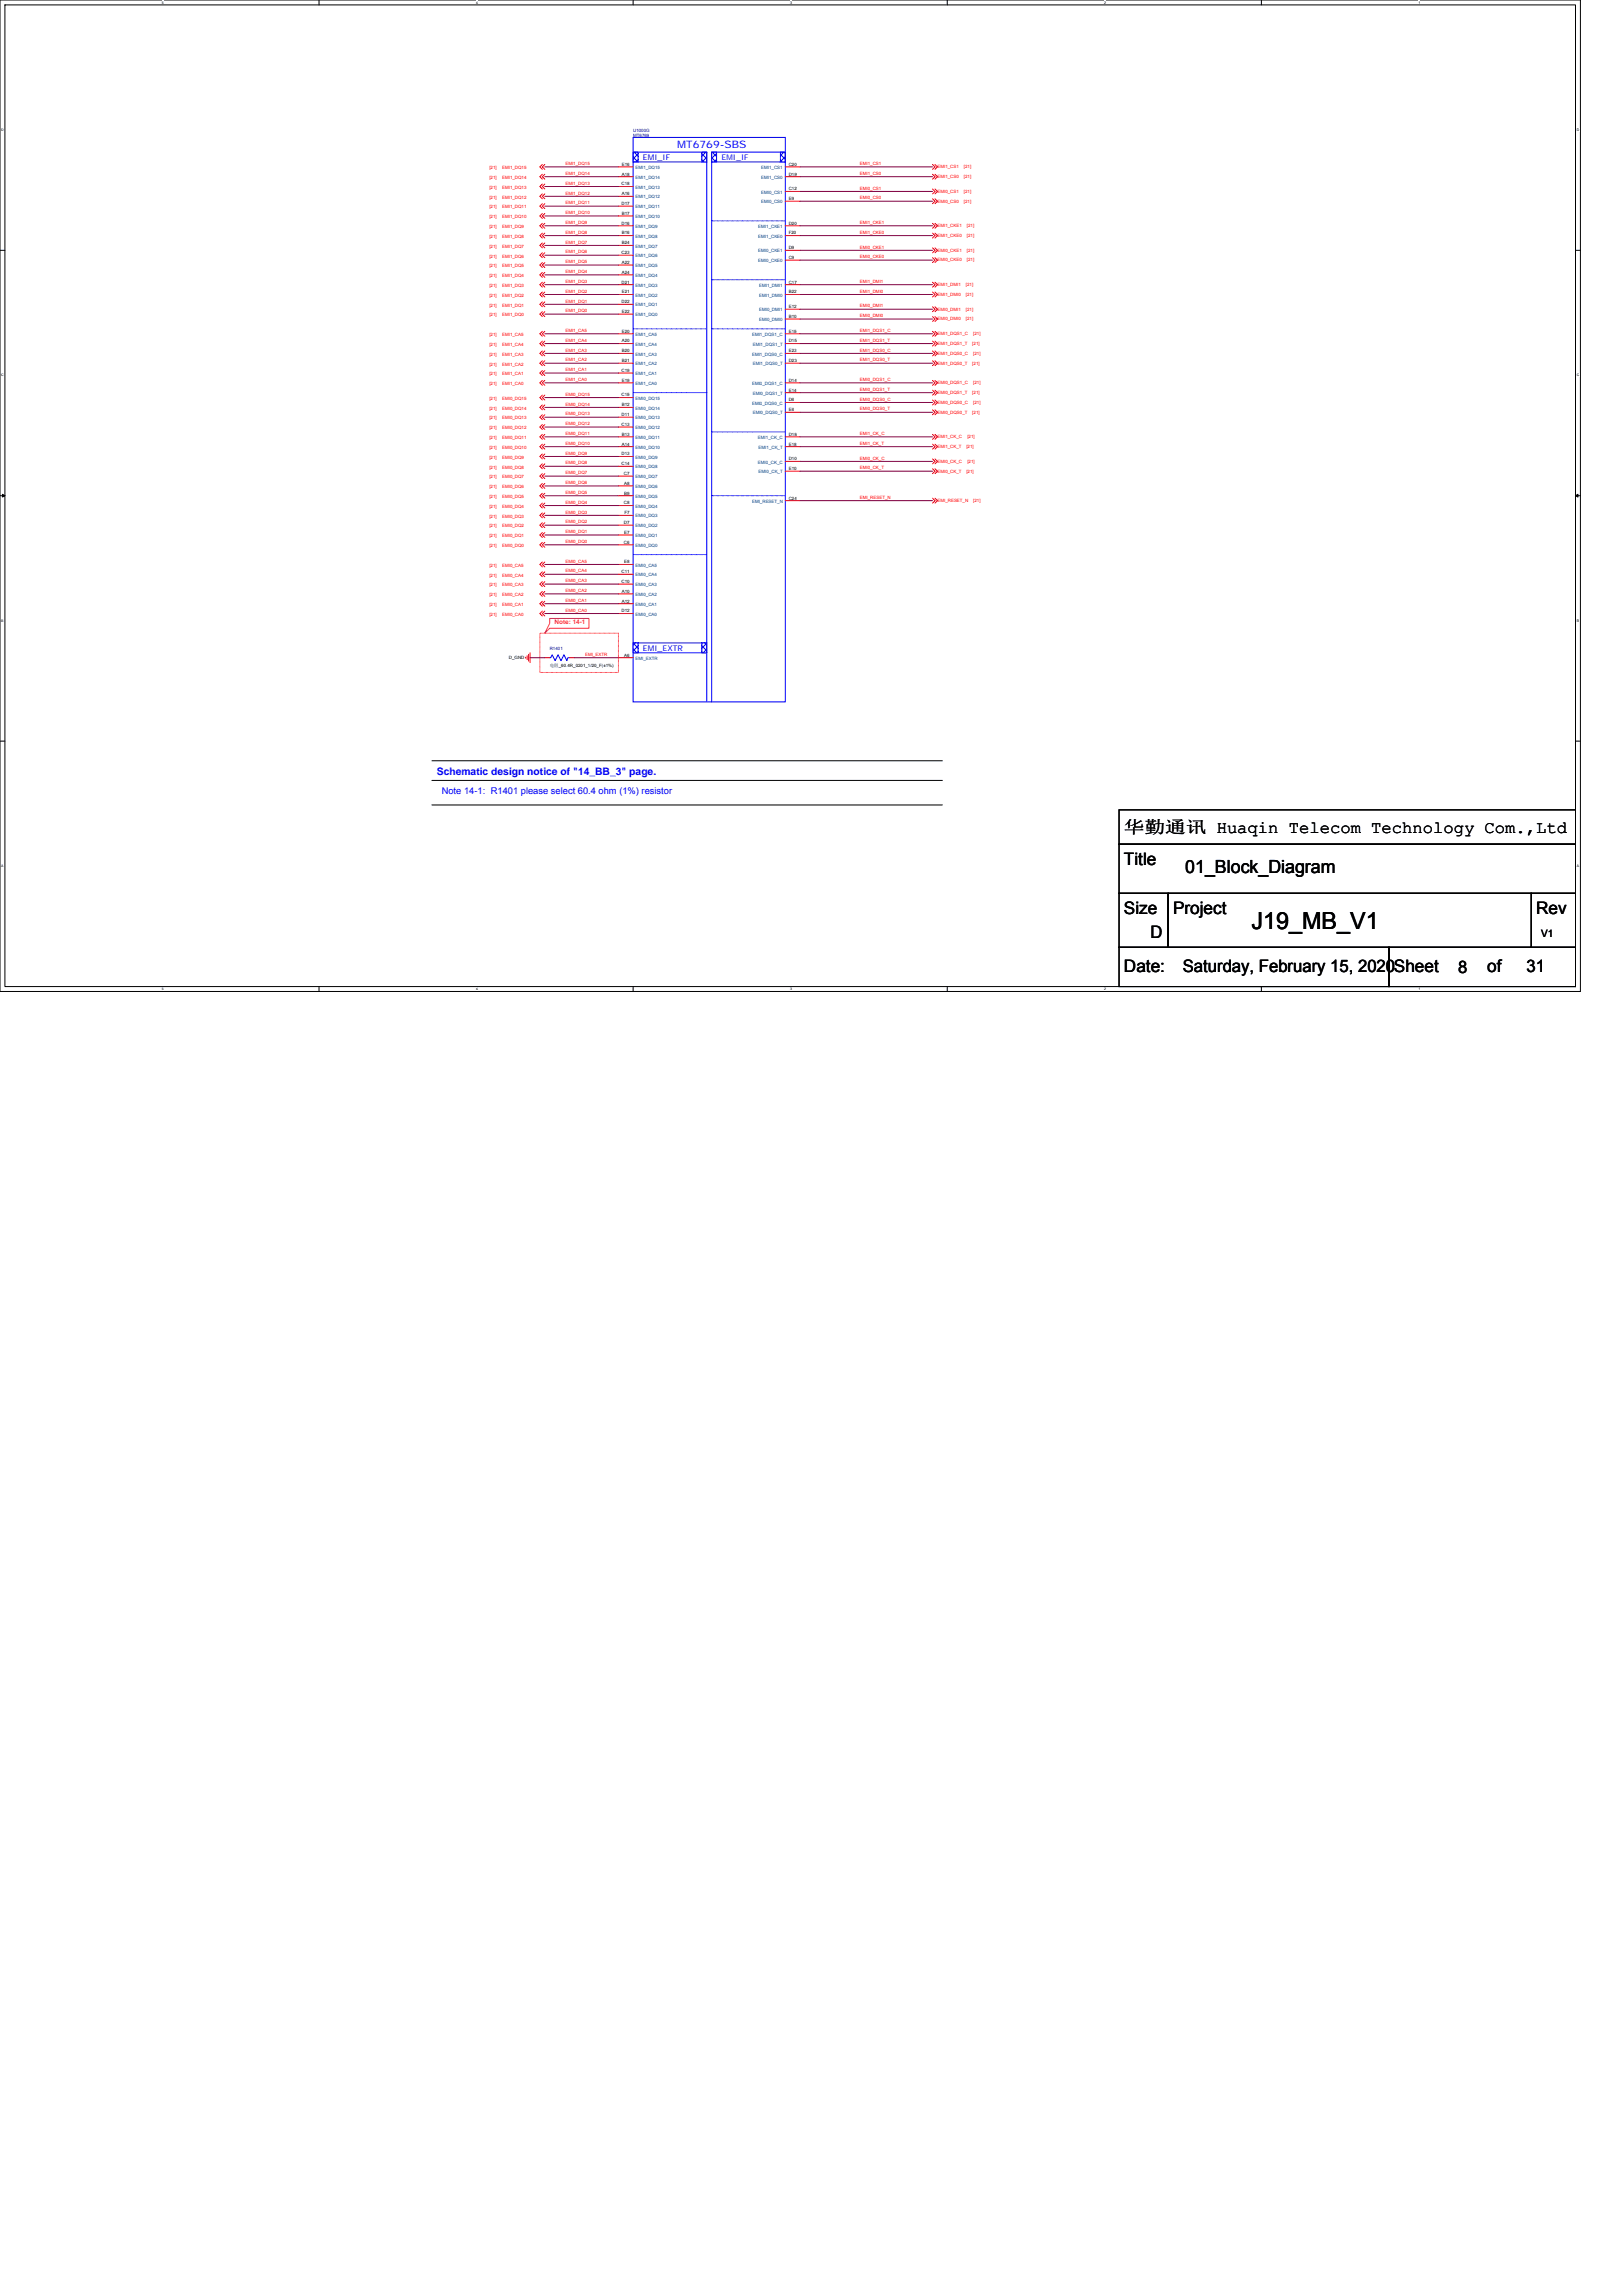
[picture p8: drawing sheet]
<svg xmlns="http://www.w3.org/2000/svg" width="210mm" height="297mm" viewBox="0 0 210 297" stroke-linecap="round" stroke-linejoin="round" font-family="sans-serif">
<defs><g id="words">
<text font-size="3" x="161.9" y="120.2">J19_MB_V1</text>
<text font-size="2.3" x="153.4" y="112.9">01_Block_Diagram</text>
<g font-size="2.2">
<text x="145.4" y="107.8">华勤通讯 Huaqin Telecom Technology Com.,Ltd</text>
<text x="145.4" y="111.8">Title</text>
<text x="145.4" y="118.2">Size</text>
<text x="151.8" y="118.2">Project</text>
<text x="198.8" y="118.2">Rev</text>
<text x="145.4" y="125.8">Date:</text>
<text x="148.8" y="121.4">D</text>
<text x="153" y="125.8">Saturday, February 15, 2020Sheet</text>
<text x="188.7" y="125.9">8</text>
<text x="192.4" y="125.8">of</text>
<text x="197.5" y="125.8">31</text>
</g>
<g font-size="1.3" fill="#00f">
<text x="87.6" y="19.1">MT6769-SBS</text>
<text x="56.5" y="100.3">Schematic design notice of &quot;14_BB_3&quot; page.</text>
</g>
<text font-size="1.3" x="199.4" y="121.2">V1</text>
<text font-size="1.2" fill="#00f" x="57.1" y="102.7">Note 14-1: R1401 please select 60.4 ohm (1%) resistor</text>
<g font-size="1" fill="#00f">
<text x="83.2" y="20.7">EMI_IF</text>
<text x="93.3" y="20.7">EMI_IF</text>
<text x="83.2" y="84.2">EMI_EXTR</text>
</g>
<text font-size=".8" fill="#ff0080" x="71.8" y="80.8">Note: 14-1</text>
<g font-size=".6" fill="#000080">
<text x="81.9" y="17.1">U1000G</text>
<text x="81.9" y="17.7">MT6769</text>
<text x="71.1" y="84.1">R1401</text>
</g>
<g font-size=".6" fill="#f00">
<text x="63.3" y="21.9">[21]</text>
<text x="63.3" y="23.2">[21]</text>
<text x="65" y="21.9">EMI1_DQ15</text>
<text x="65" y="23.2">EMI1_DQ14</text>
<text x="73.2" y="21.4">EMI1_DQ15</text>
<text x="73.2" y="22.6">EMI1_DQ14</text>
<text x="73.2" y="23.9">EMI1_DQ13</text>
<text x="111.3" y="22.6">EMI1_CS0</text>
<text x="111.3" y="21.4">EMI1_CS1</text>
<text x="121.3" y="21.8">EMI1_CS1</text>
<text x="121.3" y="23">EMI1_CS0</text>
<text x="124.7" y="21.8">[21]</text>
<text x="124.7" y="23">[21]</text>
<text x="63.3" y="24.4">[21]</text>
<text x="63.3" y="25.7">[21]</text>
<text x="63.3" y="27">[21]</text>
<text x="63.3" y="28.2">[21]</text>
<text x="63.3" y="29.5">[21]</text>
<text x="65" y="24.4">EMI1_DQ13</text>
<text x="65" y="25.7">EMI1_DQ12</text>
<text x="65" y="27">EMI1_DQ11</text>
<text x="65" y="28.2">EMI1_DQ10</text>
<text x="65" y="29.5">EMI1_DQ9</text>
<text x="73.2" y="25.2">EMI1_DQ12</text>
<text x="73.2" y="26.4">EMI1_DQ11</text>
<text x="73.2" y="27.7">EMI1_DQ10</text>
<text x="73.2" y="29">EMI1_DQ9</text>
<text x="111.3" y="24.5">EMI0_CS1</text>
<text x="111.3" y="25.8">EMI0_CS0</text>
<text x="111.3" y="29">EMI1_CKE1</text>
<text x="121.3" y="26.2">EMI0_CS0</text>
<text x="121.3" y="24.9">EMI0_CS1</text>
<text x="121.3" y="29.4">EMI1_CKE1</text>
<text x="124.7" y="26.2">[21]</text>
<text x="124.7" y="24.9">[21]</text>
<text x="125.1" y="29.4">[21]</text>
<text x="63.3" y="35.9">[21]</text>
<text x="63.3" y="34.6">[21]</text>
<text x="63.3" y="33.3">[21]</text>
<text x="63.3" y="30.8">[21]</text>
<text x="63.3" y="32">[21]</text>
<text x="65" y="35.9">EMI1_DQ4</text>
<text x="65" y="34.6">EMI1_DQ5</text>
<text x="65" y="33.3">EMI1_DQ6</text>
<text x="65" y="30.8">EMI1_DQ8</text>
<text x="65" y="32">EMI1_DQ7</text>
<text x="73.2" y="32.8">EMI1_DQ6</text>
<text x="73.2" y="34.1">EMI1_DQ5</text>
<text x="73.2" y="35.3">EMI1_DQ4</text>
<text x="73.2" y="30.2">EMI1_DQ8</text>
<text x="73.2" y="31.5">EMI1_DQ7</text>
<text x="111.3" y="33.4">EMI0_CKE0</text>
<text x="111.3" y="32.2">EMI0_CKE1</text>
<text x="111.3" y="30.2">EMI1_CKE0</text>
<text x="121.3" y="33.8">EMI0_CKE0</text>
<text x="121.3" y="32.6">EMI0_CKE1</text>
<text x="121.3" y="30.6">EMI1_CKE0</text>
<text x="125.1" y="33.8">[21]</text>
<text x="125.1" y="32.6">[21]</text>
<text x="125.1" y="30.6">[21]</text>
<text x="63.3" y="40.9">[21]</text>
<text x="63.3" y="39.7">[21]</text>
<text x="63.3" y="38.4">[21]</text>
<text x="63.3" y="37.1">[21]</text>
<text x="65" y="40.9">EMI1_DQ0</text>
<text x="65" y="39.7">EMI1_DQ1</text>
<text x="65" y="38.4">EMI1_DQ2</text>
<text x="65" y="37.1">EMI1_DQ3</text>
<text x="73.2" y="36.6">EMI1_DQ3</text>
<text x="73.2" y="37.9">EMI1_DQ2</text>
<text x="73.2" y="39.1">EMI1_DQ1</text>
<text x="73.2" y="40.4">EMI1_DQ0</text>
<text x="111.3" y="39.8">EMI0_DMI1</text>
<text x="111.3" y="41">EMI0_DMI0</text>
<text x="111.3" y="36.6">EMI1_DMI1</text>
<text x="111.3" y="37.9">EMI1_DMI0</text>
<text x="121.3" y="40.2">EMI0_DMI1</text>
<text x="121.3" y="41.4">EMI0_DMI0</text>
<text x="121.3" y="37">EMI1_DMI1</text>
<text x="121.3" y="38.3">EMI1_DMI0</text>
<text x="125" y="40.2">[21]</text>
<text x="125" y="41.4">[21]</text>
<text x="125" y="37">[21]</text>
<text x="125" y="38.3">[21]</text>
<text x="63.3" y="47.3">[21]</text>
<text x="63.3" y="43.5">[21]</text>
<text x="63.3" y="44.7">[21]</text>
<text x="63.3" y="46">[21]</text>
<text x="65" y="47.3">EMI1_CA2</text>
<text x="65" y="43.5">EMI1_CA5</text>
<text x="65" y="44.7">EMI1_CA4</text>
<text x="65" y="46">EMI1_CA3</text>
<text x="73.2" y="42.9">EMI1_CA5</text>
<text x="73.2" y="44.2">EMI1_CA4</text>
<text x="73.2" y="45.5">EMI1_CA3</text>
<text x="73.2" y="46.8">EMI1_CA2</text>
<text x="111.3" y="42.9">EMI1_DQS1_C</text>
<text x="111.3" y="44.2">EMI1_DQS1_T</text>
<text x="111.3" y="45.5">EMI1_DQS0_C</text>
<text x="111.3" y="46.8">EMI1_DQS0_T</text>
<text x="121.3" y="44.6">EMI1_DQS1_T</text>
<text x="121.3" y="43.3">EMI1_DQS1_C</text>
<text x="121.3" y="45.9">EMI1_DQS0_C</text>
<text x="121.3" y="47.2">EMI1_DQS0_T</text>
<text x="125.8" y="44.6">[21]</text>
<text x="125.8" y="47.2">[21]</text>
<text x="125.9" y="43.3">[21]</text>
<text x="125.9" y="45.9">[21]</text>
<text x="63.3" y="48.6">[21]</text>
<text x="63.3" y="49.8">[21]</text>
<text x="63.3" y="51.7">[21]</text>
<text x="63.3" y="53">[21]</text>
<text x="65" y="48.6">EMI1_CA1</text>
<text x="65" y="49.8">EMI1_CA0</text>
<text x="65" y="51.7">EMI0_DQ15</text>
<text x="65" y="53">EMI0_DQ14</text>
<text x="73.2" y="48">EMI1_CA1</text>
<text x="73.2" y="49.3">EMI1_CA0</text>
<text x="73.2" y="53.7">EMI0_DQ13</text>
<text x="73.2" y="52.5">EMI0_DQ14</text>
<text x="73.2" y="51.2">EMI0_DQ15</text>
<text x="111.3" y="50.6">EMI0_DQS1_T</text>
<text x="111.3" y="49.3">EMI0_DQS1_C</text>
<text x="111.3" y="51.8">EMI0_DQS0_C</text>
<text x="111.3" y="53.1">EMI0_DQS0_T</text>
<text x="121.3" y="51">EMI0_DQS1_T</text>
<text x="121.3" y="49.7">EMI0_DQS1_C</text>
<text x="121.3" y="52.2">EMI0_DQS0_C</text>
<text x="121.3" y="53.5">EMI0_DQS0_T</text>
<text x="125.8" y="51">[21]</text>
<text x="125.8" y="53.5">[21]</text>
<text x="125.9" y="49.7">[21]</text>
<text x="125.9" y="52.2">[21]</text>
<text x="63.3" y="55.5">[21]</text>
<text x="63.3" y="54.3">[21]</text>
<text x="63.3" y="59.4">[21]</text>
<text x="63.3" y="58.1">[21]</text>
<text x="63.3" y="56.8">[21]</text>
<text x="65" y="55.5">EMI0_DQ12</text>
<text x="65" y="54.3">EMI0_DQ13</text>
<text x="65" y="59.4">EMI0_DQ9</text>
<text x="65" y="58.1">EMI0_DQ10</text>
<text x="65" y="56.8">EMI0_DQ11</text>
<text x="73.2" y="55">EMI0_DQ12</text>
<text x="73.2" y="56.3">EMI0_DQ11</text>
<text x="73.2" y="58.8">EMI0_DQ9</text>
<text x="73.2" y="57.6">EMI0_DQ10</text>
<text x="111.3" y="57.6">EMI1_CK_T</text>
<text x="111.3" y="56.3">EMI1_CK_C</text>
<text x="111.3" y="59.5">EMI0_CK_C</text>
<text x="121.3" y="59.9">EMI0_CK_C</text>
<text x="121.3" y="56.7">EMI1_CK_C</text>
<text x="121.3" y="58">EMI1_CK_T</text>
<text x="125" y="58">[21]</text>
<text x="125.2" y="59.9">[21]</text>
<text x="125.2" y="56.7">[21]</text>
<text x="63.3" y="63.2">[21]</text>
<text x="63.3" y="61.9">[21]</text>
<text x="63.3" y="60.6">[21]</text>
<text x="63.3" y="65.7">[21]</text>
<text x="63.3" y="64.4">[21]</text>
<text x="65" y="63.2">EMI0_DQ6</text>
<text x="65" y="61.9">EMI0_DQ7</text>
<text x="65" y="60.6">EMI0_DQ8</text>
<text x="65" y="65.7">EMI0_DQ4</text>
<text x="65" y="64.4">EMI0_DQ5</text>
<text x="73.2" y="62.6">EMI0_DQ6</text>
<text x="73.2" y="61.4">EMI0_DQ7</text>
<text x="73.2" y="60.1">EMI0_DQ8</text>
<text x="73.2" y="65.2">EMI0_DQ4</text>
<text x="73.2" y="63.9">EMI0_DQ5</text>
<text x="111.3" y="60.7">EMI0_CK_T</text>
<text x="111.3" y="64.5">EMI_RESET_N</text>
<text x="121.3" y="61.1">EMI0_CK_T</text>
<text x="121.3" y="64.9">EMI_RESET_N</text>
<text x="125" y="61.1">[21]</text>
<text x="125.9" y="64.9">[21]</text>
<text x="63.3" y="67">[21]</text>
<text x="63.3" y="70.8">[21]</text>
<text x="63.3" y="69.5">[21]</text>
<text x="63.3" y="68.2">[21]</text>
<text x="65" y="67">EMI0_DQ3</text>
<text x="65" y="70.8">EMI0_DQ0</text>
<text x="65" y="69.5">EMI0_DQ1</text>
<text x="65" y="68.2">EMI0_DQ2</text>
<text x="73.2" y="67.7">EMI0_DQ2</text>
<text x="73.2" y="66.4">EMI0_DQ3</text>
<text x="73.2" y="70.3">EMI0_DQ0</text>
<text x="73.2" y="69">EMI0_DQ1</text>
<text x="63.3" y="77.1">[21]</text>
<text x="63.3" y="73.3">[21]</text>
<text x="63.3" y="74.6">[21]</text>
<text x="63.3" y="75.9">[21]</text>
<text x="65" y="77.1">EMI0_CA2</text>
<text x="65" y="73.3">EMI0_CA5</text>
<text x="65" y="74.6">EMI0_CA4</text>
<text x="65" y="75.9">EMI0_CA3</text>
<text x="73.2" y="72.8">EMI0_CA5</text>
<text x="73.2" y="77.9">EMI0_CA1</text>
<text x="73.2" y="76.6">EMI0_CA2</text>
<text x="73.2" y="75.3">EMI0_CA3</text>
<text x="73.2" y="74.1">EMI0_CA4</text>
<text x="63.3" y="78.4">[21]</text>
<text x="63.3" y="79.7">[21]</text>
<text x="65" y="78.4">EMI0_CA1</text>
<text x="65" y="79.7">EMI0_CA0</text>
<text x="73.2" y="79.1">EMI0_CA0</text>
<text x="75.7" y="84.9">EMI_EXTR</text>
</g>
<g font-size=".6">
<text x="80.4" y="24">C18</text>
<text x="80.5" y="21.4">E16</text>
<text x="80.5" y="22.7">A18</text>
<text x="102" y="21.4">C20</text>
<text x="102" y="22.7">D19</text>
<text x="80.4" y="26.5">D17</text>
<text x="80.4" y="29.1">D16</text>
<text x="80.5" y="25.3">A16</text>
<text x="80.5" y="27.8">B17</text>
<text x="102" y="24.6">C12</text>
<text x="102" y="25.9">E9</text>
<text x="102" y="29.1">D20</text>
<text x="80.4" y="32.9">C23</text>
<text x="80.5" y="30.3">B16</text>
<text x="80.5" y="31.6">B24</text>
<text x="80.5" y="34.1">A22</text>
<text x="80.5" y="35.4">A24</text>
<text x="102" y="30.3">F20</text>
<text x="102" y="32.2">D9</text>
<text x="102" y="33.5">C9</text>
<text x="80.4" y="36.7">D21</text>
<text x="80.4" y="39.2">D22</text>
<text x="80.5" y="38">E21</text>
<text x="80.5" y="40.5">E22</text>
<text x="102" y="36.7">C17</text>
<text x="102" y="38">B22</text>
<text x="102" y="39.9">E12</text>
<text x="102" y="41.1">B10</text>
<text x="80.5" y="43">E20</text>
<text x="80.5" y="44.3">A20</text>
<text x="80.5" y="45.6">B20</text>
<text x="80.5" y="46.8">B21</text>
<text x="102" y="43">E15</text>
<text x="102" y="45.6">E23</text>
<text x="102" y="44.3">D15</text>
<text x="102" y="46.8">D23</text>
<text x="80.4" y="51.3">C15</text>
<text x="80.4" y="53.8">D11</text>
<text x="80.4" y="48.1">C19</text>
<text x="80.5" y="52.6">B12</text>
<text x="80.5" y="49.4">E19</text>
<text x="102" y="49.4">D14</text>
<text x="102" y="51.9">D6</text>
<text x="102" y="50.7">E14</text>
<text x="102" y="53.2">E6</text>
<text x="80.4" y="55.1">C13</text>
<text x="80.4" y="58.9">D13</text>
<text x="80.5" y="56.4">B13</text>
<text x="80.5" y="57.6">A14</text>
<text x="102" y="56.4">D18</text>
<text x="102" y="59.5">D10</text>
<text x="102" y="57.6">E18</text>
<text x="80.4" y="60.2">C14</text>
<text x="80.7" y="61.4">C7</text>
<text x="80.7" y="65.3">C8</text>
<text x="80.8" y="62.7">A8</text>
<text x="80.8" y="64">B9</text>
<text x="102" y="64.6">C24</text>
<text x="102" y="60.8">E10</text>
<text x="80.7" y="67.8">D7</text>
<text x="80.7" y="70.3">C6</text>
<text x="80.8" y="69.1">E7</text>
<text x="80.8" y="66.5">F7</text>
<text x="80.4" y="74.1">C11</text>
<text x="80.4" y="75.4">C10</text>
<text x="80.5" y="76.7">A10</text>
<text x="80.5" y="78">A12</text>
<text x="80.8" y="72.9">E8</text>
<text x="80.4" y="79.2">D12</text>
<text x="65.8" y="85.3">D_GND</text>
<text x="71.1" y="86.3">电阻_60.4R_0201_1/20_F(±1%)</text>
<text x="80.8" y="84.9">A6</text>
</g>
<g font-size=".6" fill="#004080">
<text x="82.2" y="21.9">EMI1_DQ15</text>
<text x="82.2" y="23.1">EMI1_DQ14</text>
<text x="98.5" y="21.9">EMI1_CS1</text>
<text x="98.5" y="23.1">EMI1_CS0</text>
<text x="82.2" y="24.4">EMI1_DQ13</text>
<text x="82.2" y="25.7">EMI1_DQ12</text>
<text x="82.2" y="26.9">EMI1_DQ11</text>
<text x="82.2" y="28.2">EMI1_DQ10</text>
<text x="82.2" y="29.5">EMI1_DQ9</text>
<text x="98.1" y="29.5">EMI1_CKE1</text>
<text x="98.5" y="25">EMI0_CS1</text>
<text x="98.5" y="26.3">EMI0_CS0</text>
<text x="82.2" y="30.8">EMI1_DQ8</text>
<text x="82.2" y="32">EMI1_DQ7</text>
<text x="82.2" y="33.3">EMI1_DQ6</text>
<text x="82.2" y="34.6">EMI1_DQ5</text>
<text x="82.2" y="35.8">EMI1_DQ4</text>
<text x="98.1" y="30.8">EMI1_CKE0</text>
<text x="98.1" y="32.7">EMI0_CKE1</text>
<text x="98.1" y="33.9">EMI0_CKE0</text>
<text x="82.2" y="37.1">EMI1_DQ3</text>
<text x="82.2" y="38.4">EMI1_DQ2</text>
<text x="82.2" y="39.6">EMI1_DQ1</text>
<text x="82.2" y="40.9">EMI1_DQ0</text>
<text x="98.2" y="37.1">EMI1_DMI1</text>
<text x="98.2" y="38.4">EMI1_DMI0</text>
<text x="98.2" y="40.3">EMI0_DMI1</text>
<text x="98.2" y="41.6">EMI0_DMI0</text>
<text x="82.2" y="43.5">EMI1_CA5</text>
<text x="82.2" y="44.7">EMI1_CA4</text>
<text x="82.2" y="46">EMI1_CA3</text>
<text x="82.2" y="47.3">EMI1_CA2</text>
<text x="97.3" y="43.5">EMI1_DQS1_C</text>
<text x="97.3" y="46">EMI1_DQS0_C</text>
<text x="97.4" y="44.7">EMI1_DQS1_T</text>
<text x="97.4" y="47.3">EMI1_DQS0_T</text>
<text x="82.2" y="51.7">EMI0_DQ15</text>
<text x="82.2" y="53">EMI0_DQ14</text>
<text x="82.2" y="48.5">EMI1_CA1</text>
<text x="82.2" y="49.8">EMI1_CA0</text>
<text x="97.3" y="49.8">EMI0_DQS1_C</text>
<text x="97.3" y="52.3">EMI0_DQS0_C</text>
<text x="97.4" y="51.1">EMI0_DQS1_T</text>
<text x="97.4" y="53.6">EMI0_DQS0_T</text>
<text x="82.2" y="54.3">EMI0_DQ13</text>
<text x="82.2" y="55.5">EMI0_DQ12</text>
<text x="82.2" y="56.8">EMI0_DQ11</text>
<text x="82.2" y="58.1">EMI0_DQ10</text>
<text x="82.2" y="59.3">EMI0_DQ9</text>
<text x="98.1" y="56.8">EMI1_CK_C</text>
<text x="98.1" y="60">EMI0_CK_C</text>
<text x="98.1" y="58.1">EMI1_CK_T</text>
<text x="82.2" y="60.6">EMI0_DQ8</text>
<text x="82.2" y="61.9">EMI0_DQ7</text>
<text x="82.2" y="63.1">EMI0_DQ6</text>
<text x="82.2" y="64.4">EMI0_DQ5</text>
<text x="82.2" y="65.7">EMI0_DQ4</text>
<text x="97.3" y="65">EMI_RESET_N</text>
<text x="98.1" y="61.2">EMI0_CK_T</text>
<text x="82.2" y="67">EMI0_DQ3</text>
<text x="82.2" y="68.2">EMI0_DQ2</text>
<text x="82.2" y="69.5">EMI0_DQ1</text>
<text x="82.2" y="70.8">EMI0_DQ0</text>
<text x="82.2" y="73.3">EMI0_CA5</text>
<text x="82.2" y="74.6">EMI0_CA4</text>
<text x="82.2" y="75.8">EMI0_CA3</text>
<text x="82.2" y="77.1">EMI0_CA2</text>
<text x="82.2" y="78.4">EMI0_CA1</text>
<text x="82.2" y="79.7">EMI0_CA0</text>
<text x="82.2" y="85.4">EMI_EXTR</text>
</g>
<g font-size=".5">
<text x="21" y=".5">5</text>
<text x="61.6" y=".5">4</text>
<text x="102.2" y=".5">3</text>
<text x="142.9" y=".5">2</text>
<text x="183.5" y=".5">1</text>
<text x=".2" y="16.9">D</text>
<text x="204" y="16.9">D</text>
<text x=".2" y="48.7">C</text>
<text x="204" y="48.7">C</text>
<text x=".2" y="80.4">B</text>
<text x="204" y="80.4">B</text>
<text x=".2" y="112.2">A</text>
<text x="204" y="112.2">A</text>
<text x="21" y="128.1">5</text>
<text x="61.6" y="128.1">4</text>
<text x="102.2" y="128.1">3</text>
<text x="142.9" y="128.1">2</text>
<text x="183.5" y="128.1">1</text>
</g>
</g></defs>
<path d="M0 0h204.5v128.3h-204.5zM.6 .6h203.2v127h-203.2z" fill="none" stroke="#000" stroke-width=".13"/>
<g fill="#fff">
<path d="M21 .1h.2v.5h-.2z"/>
<path d="M21 127.7h.2v.5h-.2z"/>
</g>
<path d="M41.3 0v.6M41.3 127.6v.7" fill="none" stroke="#000" stroke-width=".13"/>
<g fill="#fff">
<path d="M61.6 .1h.2v.5h-.2z"/>
<path d="M61.6 127.7h.2v.5h-.2z"/>
</g>
<path d="M81.9 0v.6M81.9 127.6v.7" fill="none" stroke="#000" stroke-width=".13"/>
<g fill="#fff">
<path d="M102.2 .1h.3v.5h-.3z"/>
<path d="M102.2 127.7h.3v.5h-.3z"/>
</g>
<path d="M122.6 0v.6M122.6 127.6v.7" fill="none" stroke="#000" stroke-width=".13"/>
<g fill="#fff">
<path d="M142.9 .1h.2v.5h-.2z"/>
<path d="M142.9 127.7h.2v.5h-.2z"/>
</g>
<path d="M163.2 0v.6M163.2 127.6v.7" fill="none" stroke="#000" stroke-width=".13"/>
<g fill="#fff">
<path d="M183.5 .1h.3v.5h-.3z"/>
<path d="M183.5 127.7h.3v.5h-.3z"/>
<path d="M.2 16.5h.3v.5h-.3z"/>
<path d="M204 16.5h.3v.5h-.3z"/>
<path d="M.2 48.3h.3v.5h-.3z"/>
<path d="M204 48.3h.3v.5h-.3z"/>
</g>
<path d="M0 32.4h.6M203.8 32.4h.7" fill="none" stroke="#000" stroke-width=".13"/>
<g fill="#fff">
<path d="M.2 80h.3v.5h-.3z"/>
<path d="M204 80h.3v.5h-.3z"/>
</g>
<path d="M0 64.1h.6M203.8 64.1h.7" fill="none" stroke="#000" stroke-width=".13"/>
<path d="M.3 63.9l.3 .2-.3 .2zM203.8 64.1l.4-.2v.4z" fill="#000" stroke="#000" stroke-width=".13"/>
<g fill="#fff">
<path d="M.2 111.8h.2v.5h-.2z"/>
<path d="M204 111.8h.3v.5h-.3z"/>
</g>
<path d="M0 95.9h.6M55.9 98.4h66M203.8 95.9h.7M55.9 101h66M55.9 104.1h66M144.8 109.2h59v6.4h-59zM144.8 104.8h59v4.4h-59zM144.8 115.6h6.3v7h-6.3zM151.1 115.6h47v7h-47zM198.1 115.6h5.7v7h-5.7zM144.8 122.6h34.9v5h-34.9zM179.7 122.6h24.1v5h-24.1z" fill="none" stroke="#000" stroke-width=".13"/>
<path d="M69.8 81.9h10.2v5.1h-10.2zM71.1 80h5.1v1.3h-5.1l-.6 .6 .6-1.3z" fill="none" stroke="#ff0080" stroke-width=".13"/>
<g fill="none" stroke="#f00" stroke-width=".13">
<path d="M70.2 35.2l-.4 .4 .4 .3M70.2 34l-.4 .3 .4 .3M70.2 32.7l-.4 .3 .4 .3M70.2 39.1l-.4 .3 .4 .3M70.2 37.8l-.4 .3 .4 .3M70.2 36.5l-.4 .3 .4 .3M70.2 21.3l-.4 .3 .4 .3M70.2 22.5l-.4 .4 .4 .3M70.2 23.8l-.4 .3 .4 .3M70.2 25.1l-.4 .3 .4 .3M70.2 26.4l-.4 .3 .4 .3M70.2 27.6l-.4 .3 .4 .4"/>
<path d="M70.2 28.9l-.4 .3 .4 .3M70.2 30.2l-.4 .3 .4 .3M70.2 31.4l-.4 .3 .4 .4M70.5 35.2l-.3 .4 .3 .3M70.5 34l-.3 .3 .3 .3M70.5 32.7l-.3 .3 .3 .3M70.5 39.1l-.3 .3 .3 .3M70.5 37.8l-.3 .3 .3 .3M70.5 36.5l-.3 .3 .3 .3M70.5 21.3l-.3 .3 .3 .3M70.5 22.5l-.3 .4 .3 .3M70.5 23.8l-.3 .3 .3 .3"/>
<path d="M70.5 25.1l-.3 .3 .3 .3M70.5 26.4l-.3 .3 .3 .3M70.5 27.6l-.3 .3 .3 .4M70.5 28.9l-.3 .3 .3 .3M70.5 30.2l-.3 .3 .3 .3M70.5 31.4l-.3 .3 .3 .4M120.6 25.7l.4 .3-.4 .4M120.6 21.3l.4 .3-.4 .3M120.6 22.5l.4 .4-.4 .3M120.6 24.4l.4 .4-.4 .3M120.6 33.3l.4 .4-.4 .3M120.6 32.1l.4 .3-.4 .3"/>
<path d="M120.6 30.2l.4 .3-.4 .3M120.6 28.9l.4 .3-.4 .3M120.6 39.7l.4 .3-.4 .3M120.6 36.5l.4 .3-.4 .3M120.6 37.8l.4 .3-.4 .3M121 25.7l.3 .3-.3 .4M121 21.3l.3 .3-.3 .3M121 22.5l.3 .4-.3 .3M121 24.4l.3 .4-.3 .3M121 33.3l.3 .4-.3 .3M121 32.1l.3 .3-.3 .3M121 30.2l.3 .3-.3 .3"/>
<path d="M121 28.9l.3 .3-.3 .3M121 39.7l.3 .3-.3 .3M121 36.5l.3 .3-.3 .3M121 37.8l.3 .3-.3 .3M70.2 40.3l-.4 .3 .4 .4M70.2 46.7l-.4 .3 .4 .3M70.2 47.9l-.4 .4 .4 .3M70.2 49.2l-.4 .3 .4 .3M70.2 42.9l-.4 .3 .4 .3M70.2 44.1l-.4 .3 .4 .4M70.2 45.4l-.4 .3 .4 .3M70.2 54.9l-.4 .3 .4 .4"/>
<path d="M70.2 51.1l-.4 .3 .4 .4M70.2 52.4l-.4 .3 .4 .3M70.2 53.7l-.4 .3 .4 .3M70.2 58.7l-.4 .4 .4 .3M70.2 57.5l-.4 .3 .4 .3M70.2 56.2l-.4 .3 .4 .3M70.5 40.3l-.3 .3 .3 .4M70.5 46.7l-.3 .3 .3 .3M70.5 47.9l-.3 .4 .3 .3M70.5 49.2l-.3 .3 .3 .3M70.5 42.9l-.3 .3 .3 .3M70.5 44.1l-.3 .3 .3 .4"/>
<path d="M70.5 45.4l-.3 .3 .3 .3M70.5 54.9l-.3 .3 .3 .4M70.5 51.1l-.3 .3 .3 .4M70.5 52.4l-.3 .3 .3 .3M70.5 53.7l-.3 .3 .3 .3M70.5 58.7l-.3 .4 .3 .3M70.5 57.5l-.3 .3 .3 .3M70.5 56.2l-.3 .3 .3 .3M120.6 41l.4 .3-.4 .3M120.6 44.1l.4 .3-.4 .4M120.6 42.9l.4 .3-.4 .3M120.6 45.4l.4 .3-.4 .3"/>
<path d="M120.6 46.7l.4 .3-.4 .3M120.6 50.5l.4 .3-.4 .3M120.6 49.2l.4 .3-.4 .3M120.6 51.8l.4 .3-.4 .3M120.6 53l.4 .3-.4 .4M120.6 59.4l.4 .3-.4 .3M120.6 56.2l.4 .3-.4 .3M120.6 57.5l.4 .3-.4 .3M121 41l.3 .3-.3 .3M121 44.1l.3 .3-.3 .4M121 42.9l.3 .3-.3 .3M121 45.4l.3 .3-.3 .3"/>
<path d="M121 46.7l.3 .3-.3 .3M121 50.5l.3 .3-.3 .3M121 49.2l.3 .3-.3 .3M121 51.8l.3 .3-.3 .3M121 53l.3 .3-.3 .4M121 59.4l.3 .3-.3 .3M121 56.2l.3 .3-.3 .3M121 57.5l.3 .3-.3 .3M70.2 76.5l-.4 .3 .4 .4M70.2 77.8l-.4 .3 .4 .3M70.2 79.1l-.4 .3 .4 .3M70.2 72.7l-.4 .3 .4 .3"/>
<path d="M70.2 74l-.4 .3 .4 .3M70.2 75.2l-.4 .4 .4 .3M70.2 62.5l-.4 .4 .4 .3M70.2 61.3l-.4 .3 .4 .3M70.2 60l-.4 .3 .4 .3M70.2 66.4l-.4 .3 .4 .3M70.2 65.1l-.4 .3 .4 .3M70.2 63.8l-.4 .3 .4 .4M70.2 70.2l-.4 .3 .4 .3M70.2 68.9l-.4 .3 .4 .3M70.2 67.6l-.4 .3 .4 .4M70.5 76.5l-.3 .3 .3 .4"/>
<path d="M70.5 77.8l-.3 .3 .3 .3M70.5 79.1l-.3 .3 .3 .3M70.5 72.7l-.3 .3 .3 .3M70.5 74l-.3 .3 .3 .3M70.5 75.2l-.3 .4 .3 .3M70.5 62.5l-.3 .4 .3 .3M70.5 61.3l-.3 .3 .3 .3M70.5 60l-.3 .3 .3 .3M70.5 66.4l-.3 .3 .3 .3M70.5 65.1l-.3 .3 .3 .3M70.5 63.8l-.3 .3 .3 .4M70.5 70.2l-.3 .3 .3 .3"/>
<path d="M70.5 68.9l-.3 .3 .3 .3M70.5 67.6l-.3 .3 .3 .4M120.6 60.6l.4 .4-.4 .3M120.6 64.5l.4 .3-.4 .3M121 60.6l.3 .4-.3 .3M121 64.5l.3 .3-.3 .3M68 85v.2M68.2 84.8v.5M68.4 84.6v.9M68.6 84.5v1.2M70.5 85.1h.6M73.7 85.1h.6"/>
</g>
<path d="M71.1 85.1h.1l.2-.4 .4 .8 .4-.8 .4 .8 .4-.8 .3 .8 .2-.4h.2M71.1 85.1h.1M73.7 85.1h.1" fill="none" stroke="#00f" stroke-width=".13"/>
<path d="M81.9 19.7h.6v1.3h-.6z" fill="#fff"/>
<path d="M81.9 19.7h.6v1.3h-.6z" fill-rule="evenodd" fill="#00f" stroke="#00f" stroke-width=".13"/>
<path d="M92.1 21h9.5" fill="none" stroke="#00f" stroke-width=".13"/>
<path d="M92.1 19.7h.6v1.3h-.6z" fill="#fff"/>
<path d="M92.1 19.7h.6v1.3h-.6z" fill-rule="evenodd" fill="#00f" stroke="#00f" stroke-width=".13"/>
<path d="M81.9 21h9.5" fill="none" stroke="#00f" stroke-width=".13"/>
<path d="M90.8 19.7h.6v1.3h-.6z" fill="#fff"/>
<path d="M90.8 19.7h.6v1.3h-.6z" fill-rule="evenodd" fill="#00f" stroke="#00f" stroke-width=".13"/>
<path d="M101 19.7h.6v1.3h-.6z" fill="#fff"/>
<path d="M101 19.7h.6v1.3h-.6z" fill-rule="evenodd" fill="#00f" stroke="#00f" stroke-width=".13"/>
<g fill="none" stroke="#00f" stroke-width=".13">
<path d="M81.9 17.8h19.7v73h-19.7zM81.9 19.7h9.5M92.1 19.7h9.5M92.1 28.6h.1M92.1 36.2h.1M92.1 28.6h9.5M92.1 36.2h9.5M81.9 42.5h.1M81.9 42.5h9.5M92.1 42.5h.1M92.1 55.9h.1M92.1 42.5h9.5"/>
<path d="M92.1 55.9h9.5M81.9 71.8h.1M81.9 71.8h9.5M81.9 84.5h9.5M81.9 83.2h9.5"/>
</g>
<path d="M81.9 83.2h.6v1.3h-.6z" fill="#fff"/>
<path d="M81.9 83.2h.6v1.3h-.6z" fill-rule="evenodd" fill="#00f" stroke="#00f" stroke-width=".13"/>
<path d="M90.8 83.2h.6v1.3h-.6z" fill="#fff"/>
<path d="M90.8 83.2h.6v1.3h-.6z" fill-rule="evenodd" fill="#00f" stroke="#00f" stroke-width=".13"/>
<path d="M91.4 19.7v71.1M92.1 19.7v71.1M81.9 50.8h.1M81.9 50.8h9.5M92.1 64.1h.1M92.1 64.1h9.5" fill="none" stroke="#00f" stroke-width=".13"/>
<g fill="none" stroke="#f00" stroke-width=".13">
<path d="M80 21.6h1.9M80 22.9h1.9M80 24.1h1.9M80 25.4h1.9M80 26.7h1.9M80 27.9h1.9M80 29.2h1.9M80 30.5h1.9M80 31.7h1.9M80 33h1.9M80 34.3h1.9M80 35.6h1.9"/>
<path d="M80 36.8h1.9M80 38.1h1.9M80 39.4h1.9M101.6 21.6h1.9M101.6 22.9h1.9M101.6 24.8h1.9M101.6 26h1.9M101.6 29.2h1.9M101.6 30.5h1.9M101.6 32.4h1.9M101.6 33.7h1.9M101.6 36.8h1.9"/>
<path d="M101.6 38.1h1.9M80 51.4h1.9M80 52.7h1.9M80 54h1.9M80 55.2h1.9M80 56.5h1.9M80 57.8h1.9M80 59.1h1.9M80 43.2h1.9M80 44.4h1.9M80 45.7h1.9M80 47h1.9"/>
<path d="M80 48.3h1.9M80 49.5h1.9M80 40.6h1.9M101.6 40h1.9M101.6 41.3h1.9M101.6 43.2h1.9M101.6 44.4h1.9M101.6 45.7h1.9M101.6 47h1.9M101.6 49.5h1.9M101.6 50.8h1.9M101.6 52.1h1.9"/>
<path d="M101.6 53.3h1.9M101.6 56.5h1.9M101.6 57.8h1.9M101.6 59.7h1.9M80 73h1.9M80 74.3h1.9M80 75.6h1.9M80 76.8h1.9M80 78.1h1.9M80 79.4h1.9M80 60.3h1.9M80 61.6h1.9"/>
<path d="M80 62.9h1.9M80 64.1h1.9M80 65.4h1.9M80 66.7h1.9M80 67.9h1.9M80 69.2h1.9M80 70.5h1.9M101.6 61h1.9M101.6 64.8h1.9M80 85.1h1.9"/>
</g>
<g fill="none" stroke="#800040" stroke-width=".13">
<path d="M70.5 36.8h9.5M70.5 38.1h9.5M70.5 39.4h9.5M70.5 33h9.5M70.5 34.3h9.5M70.5 35.6h9.5M70.5 21.6h9.5M70.5 22.9h9.5M70.5 24.1h9.5M70.5 25.4h9.5M70.5 26.7h9.5M70.5 27.9h9.5"/>
<path d="M70.5 29.2h9.5M70.5 30.5h9.5M70.5 31.7h9.5M103.5 24.8h17.1M103.5 26h17.1M103.5 22.9h17.1M103.5 21.6h17.1M103.5 33.7h17.1M103.5 32.4h17.1M103.5 29.2h17.1M103.5 30.5h17.1M103.5 36.8h17.1"/>
<path d="M103.5 38.1h17.1M70.5 40.6h9.5M70.5 48.3h9.5M70.5 49.5h9.5M70.5 43.2h9.5M70.5 44.4h9.5M70.5 45.7h9.5M70.5 47h9.5M70.5 55.2h9.5M70.5 54h9.5M70.5 52.7h9.5M70.5 51.4h9.5"/>
<path d="M70.5 56.5h9.5M70.5 59.1h9.5M70.5 57.8h9.5M103.5 40h17.1M103.5 41.3h17.1M103.5 43.2h17.1M103.5 44.4h17.1M103.5 45.7h17.1M103.5 47h17.1M103.5 50.8h17.1M103.5 49.5h17.1M103.5 52.1h17.1"/>
<path d="M103.5 53.3h17.1M103.5 57.8h17.1M103.5 56.5h17.1M103.5 59.7h17.1M70.5 73h9.5M70.5 79.4h9.5M70.5 78.1h9.5M70.5 76.8h9.5M70.5 75.6h9.5M70.5 74.3h9.5M70.5 62.9h9.5M70.5 61.6h9.5"/>
<path d="M70.5 60.3h9.5M70.5 65.4h9.5M70.5 64.1h9.5M70.5 67.9h9.5M70.5 66.7h9.5M70.5 70.5h9.5M70.5 69.2h9.5M103.5 61h17.1M103.5 64.8h17.1M68.6 85.1h1.9M74.3 85.1h5.7"/>
</g>
<use href="#words"/>
</svg>
